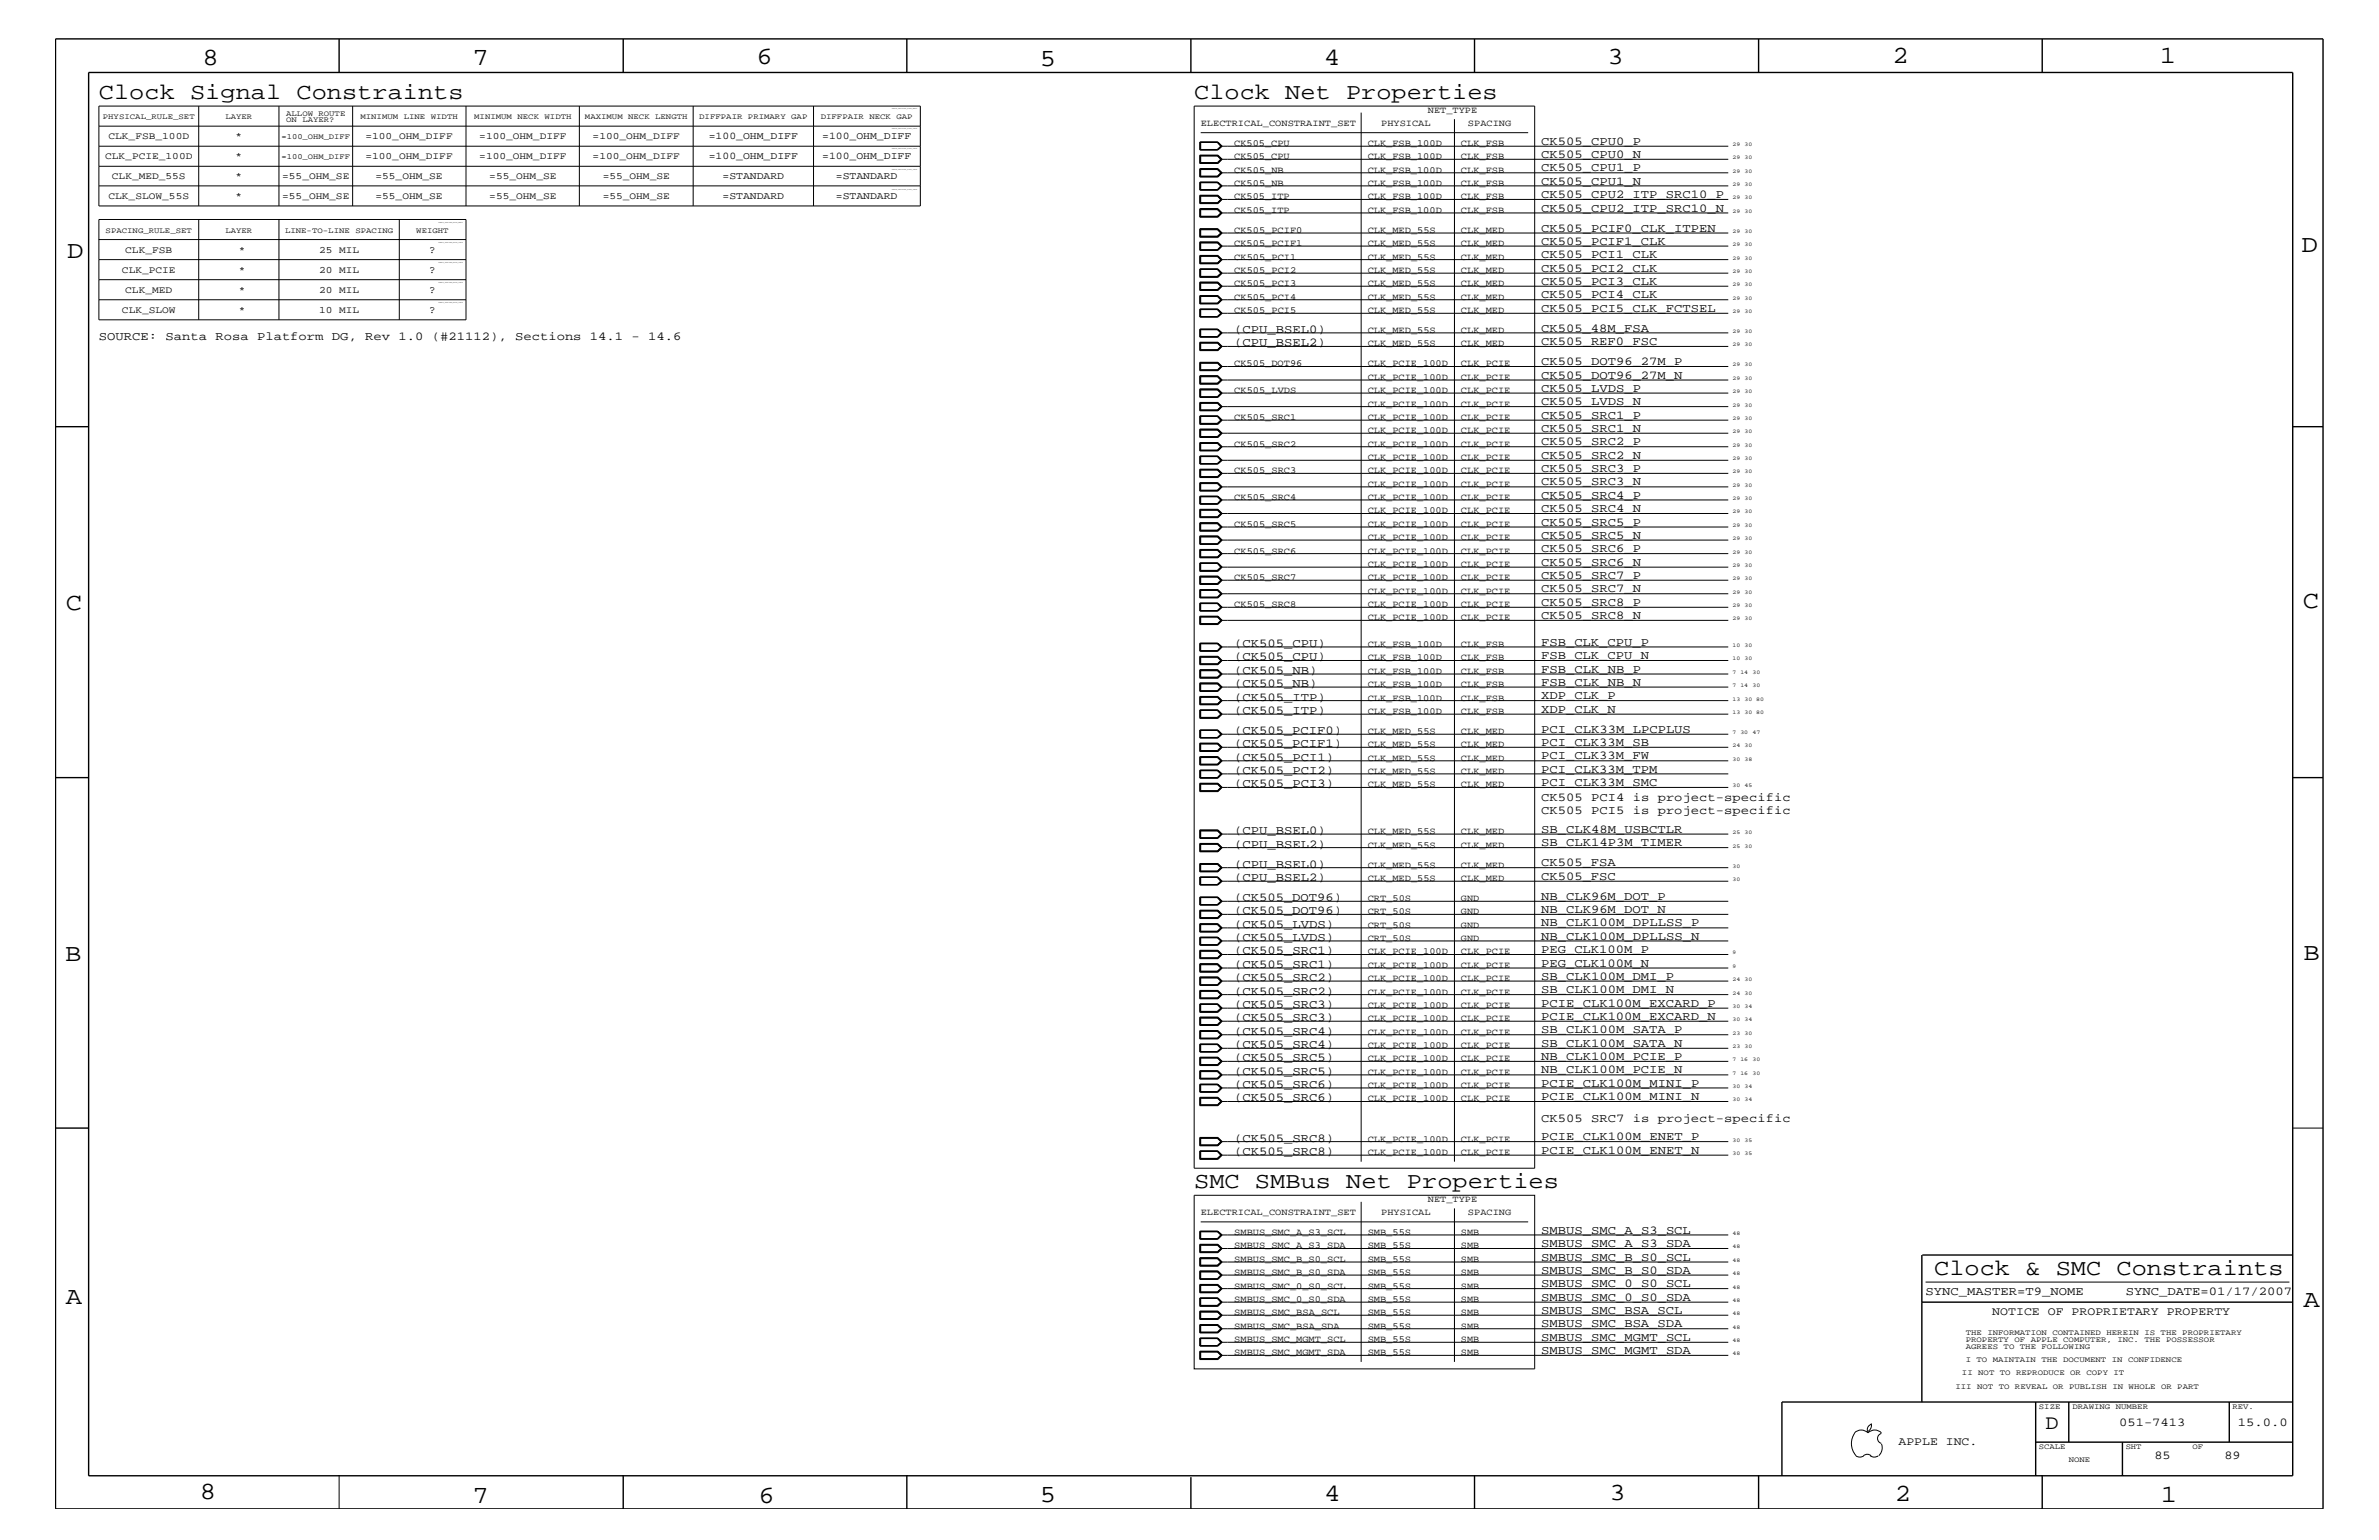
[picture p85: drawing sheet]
<svg xmlns="http://www.w3.org/2000/svg" width="432mm" height="279mm" viewBox="0 0 432 279" stroke-linecap="round" stroke-linejoin="round" font-family="sans-serif">
<defs><g id="words">
<g font-size="4.5">
<text x="36.7" y="11.7">8</text>
<text x="85.8" y="11.7">7</text>
<text x="137.3" y="11.5">6</text>
<text x="240.3" y="11.7">4</text>
<text x="291.8" y="11.5">3</text>
<text x="343.5" y="11.5">2</text>
<text x="392" y="11.5">1</text>
<text x="188.7" y="12.1">5</text>
<text x="12.2" y="46.8">D</text>
<text x="417.7" y="45.7">D</text>
<text x="11.9" y="110.6">C</text>
<text x="418" y="110.3">C</text>
<text x="11.9" y="174.3">B</text>
<text x="418.1" y="174.2">B</text>
<text x="11.9" y="236.7">A</text>
<text x="418.1" y="237.1">A</text>
<text x="36.2" y="271.9">8</text>
<text x="85.8" y="272.7">7</text>
<text x="137.7" y="272.7">6</text>
<text x="188.7" y="272.5">5</text>
<text x="240.4" y="272.3">4</text>
<text x="292.1" y="272.2">3</text>
<text x="343.9" y="272.3">2</text>
<text x="392.2" y="272.6">1</text>
</g>
<g font-size="4.1">
<text x="17.9" y="18">Clock Signal Constraints</text>
<text x="216.7" y="18">Clock Net Properties</text>
<text x="216.7" y="215.6">SMC SMBus Net Properties</text>
<text x="351.1" y="231.3">Clock &amp; SMC Constraints</text>
</g>
<text font-size="3.7" x="371.3" y="259.3">D</text>
<g font-size="2.2">
<text x="279.7" y="28.6">CK505_CPU0_N</text>
<text x="279.7" y="26.3">CK505_CPU0_P</text>
<text x="279.7" y="33.6">CK505_CPU1_N</text>
<text x="279.7" y="35.9">CK505_CPU2_ITP_SRC10_P</text>
<text x="279.7" y="31.1">CK505_CPU1_P</text>
<text x="279.7" y="38.4">CK505_CPU2_ITP_SRC10_N</text>
<text x="279.7" y="42">CK505_PCIF0_CLK_ITPEN</text>
<text x="279.7" y="46.8">CK505_PCI1_CLK</text>
<text x="279.7" y="44.4">CK505_PCIF1_CLK</text>
<text x="279.7" y="49.3">CK505_PCI2_CLK</text>
<text x="279.7" y="51.7">CK505_PCI3_CLK</text>
<text x="279.7" y="54.1">CK505_PCI4_CLK</text>
<text x="279.7" y="56.6">CK505_PCI5_CLK_FCTSEL</text>
<text x="17.9" y="61.7">SOURCE: Santa Rosa Platform DG, Rev 1.0 (#21112), Sections 14.1 - 14.6</text>
<text x="224" y="60.4">(CPU_BSEL0)</text>
<text x="224" y="62.9">(CPU_BSEL2)</text>
<text x="279.7" y="60.2">CK505_48M_FSA</text>
<text x="279.7" y="62.6">CK505_REF0_FSC</text>
<text x="279.7" y="71.1">CK505_LVDS_P</text>
<text x="279.7" y="68.7">CK505_DOT96_27M_N</text>
<text x="279.7" y="66.2">CK505_DOT96_27M_P</text>
<text x="279.7" y="76">CK505_SRC1_P</text>
<text x="279.7" y="73.5">CK505_LVDS_N</text>
<text x="279.7" y="78.3">CK505_SRC1_N</text>
<text x="279.7" y="83.3">CK505_SRC2_N</text>
<text x="279.7" y="80.8">CK505_SRC2_P</text>
<text x="279.7" y="88.1">CK505_SRC3_N</text>
<text x="279.7" y="85.6">CK505_SRC3_P</text>
<text x="279.7" y="92.9">CK505_SRC4_N</text>
<text x="279.7" y="90.5">CK505_SRC4_P</text>
<text x="279.7" y="95.4">CK505_SRC5_P</text>
<text x="279.7" y="100.2">CK505_SRC6_P</text>
<text x="279.7" y="97.7">CK505_SRC5_N</text>
<text x="279.7" y="102.6">CK505_SRC6_N</text>
<text x="279.7" y="107.5">CK505_SRC7_N</text>
<text x="279.7" y="105">CK505_SRC7_P</text>
<text x="279.7" y="109.9">CK505_SRC8_P</text>
<text x="279.7" y="112.3">CK505_SRC8_N</text>
<text x="224" y="119.8">(CK505_CPU)</text>
<text x="224" y="117.4">(CK505_CPU)</text>
<text x="279.7" y="119.6">FSB_CLK_CPU_N</text>
<text x="279.7" y="117.2">FSB_CLK_CPU_P</text>
<text x="224" y="124.7">(CK505_NB)</text>
<text x="224" y="122.3">(CK505_NB)</text>
<text x="279.7" y="122">FSB_CLK_NB_P</text>
<text x="279.7" y="124.4">FSB_CLK_NB_N</text>
<text x="224" y="127.1">(CK505_ITP)</text>
<text x="224" y="129.6">(CK505_ITP)</text>
<text x="279.7" y="126.9">XDP_CLK_P</text>
<text x="279.7" y="129.3">XDP_CLK_N</text>
<text x="224" y="133.2">(CK505_PCIF0)</text>
<text x="224" y="135.6">(CK505_PCIF1)</text>
<text x="279.7" y="137.8">PCI_CLK33M_FW</text>
<text x="279.7" y="133">PCI_CLK33M_LPCPLUS</text>
<text x="279.7" y="135.3">PCI_CLK33M_SB</text>
<text x="224" y="140.4">(CK505_PCI2)</text>
<text x="224" y="138">(CK505_PCI1)</text>
<text x="224" y="142.9">(CK505_PCI3)</text>
<text x="279.7" y="140.2">PCI_CLK33M_TPM</text>
<text x="279.7" y="142.6">PCI_CLK33M_SMC</text>
<text x="279.7" y="145.3">CK505 PCI4 is project-specific</text>
<text x="279.7" y="147.7">CK505 PCI5 is project-specific</text>
<text x="224" y="153.8">(CPU_BSEL2)</text>
<text x="224" y="151.3">(CPU_BSEL0)</text>
<text x="279.7" y="151.1">SB_CLK48M_USBCTLR</text>
<text x="279.7" y="153.5">SB_CLK14P3M_TIMER</text>
<text x="224" y="157.4">(CPU_BSEL0)</text>
<text x="224" y="159.9">(CPU_BSEL2)</text>
<text x="279.7" y="159.6">CK505_FSC</text>
<text x="279.7" y="157.2">CK505_FSA</text>
<text x="224" y="163.5">(CK505_DOT96)</text>
<text x="224" y="165.9">(CK505_DOT96)</text>
<text x="279.7" y="165.6">NB_CLK96M_DOT_N</text>
<text x="279.7" y="163.3">NB_CLK96M_DOT_P</text>
<text x="224" y="170.7">(CK505_LVDS)</text>
<text x="224" y="168.3">(CK505_LVDS)</text>
<text x="224" y="173.2">(CK505_SRC1)</text>
<text x="279.7" y="170.5">NB_CLK100M_DPLLSS_N</text>
<text x="279.7" y="168.1">NB_CLK100M_DPLLSS_P</text>
<text x="279.7" y="172.9">PEG_CLK100M_P</text>
<text x="224" y="178">(CK505_SRC2)</text>
<text x="224" y="175.6">(CK505_SRC1)</text>
<text x="279.7" y="177.7">SB_CLK100M_DMI_P</text>
<text x="279.7" y="175.4">PEG_CLK100M_N</text>
<text x="224" y="180.5">(CK505_SRC2)</text>
<text x="224" y="182.9">(CK505_SRC3)</text>
<text x="224" y="185.3">(CK505_SRC3)</text>
<text x="279.7" y="180.2">SB_CLK100M_DMI_N</text>
<text x="279.7" y="182.7">PCIE_CLK100M_EXCARD_P</text>
<text x="279.7" y="185">PCIE_CLK100M_EXCARD_N</text>
<text x="224" y="190.2">(CK505_SRC4)</text>
<text x="224" y="187.7">(CK505_SRC4)</text>
<text x="279.7" y="189.9">SB_CLK100M_SATA_N</text>
<text x="279.7" y="187.5">SB_CLK100M_SATA_P</text>
<text x="224" y="197.4">(CK505_SRC6)</text>
<text x="224" y="192.6">(CK505_SRC5)</text>
<text x="224" y="195">(CK505_SRC5)</text>
<text x="279.7" y="197.2">PCIE_CLK100M_MINI_P</text>
<text x="279.7" y="192.3">NB_CLK100M_PCIE_P</text>
<text x="279.7" y="194.8">NB_CLK100M_PCIE_N</text>
<text x="224" y="199.8">(CK505_SRC6)</text>
<text x="279.7" y="203.5">CK505 SRC7 is project-specific</text>
<text x="279.7" y="199.6">PCIE_CLK100M_MINI_N</text>
<text x="224" y="209.6">(CK505_SRC8)</text>
<text x="224" y="207.1">(CK505_SRC8)</text>
<text x="279.7" y="209.3">PCIE_CLK100M_ENET_N</text>
<text x="279.7" y="206.9">PCIE_CLK100M_ENET_P</text>
<text x="279.7" y="226.3">SMBUS_SMC_A_S3_SDA</text>
<text x="279.7" y="223.9">SMBUS_SMC_A_S3_SCL</text>
<text x="279.7" y="228.7">SMBUS_SMC_B_S0_SCL</text>
<text x="279.7" y="233.5">SMBUS_SMC_0_S0_SCL</text>
<text x="279.7" y="231.1">SMBUS_SMC_B_S0_SDA</text>
<text x="279.7" y="236">SMBUS_SMC_0_S0_SDA</text>
<text x="279.7" y="238.4">SMBUS_SMC_BSA_SCL</text>
<text x="349.5" y="235">SYNC_MASTER=T9_NOME</text>
<text x="385.8" y="235">SYNC_DATE=01/17/2007</text>
<text x="279.7" y="243.3">SMBUS_SMC_MGMT_SCL</text>
<text x="279.7" y="240.8">SMBUS_SMC_BSA_SDA</text>
<text x="279.7" y="245.6">SMBUS_SMC_MGMT_SDA</text>
<text x="384.6" y="258.7">051-7413</text>
<text x="406.2" y="258.7">15.0.0</text>
<text x="391" y="264.7">85</text>
<text x="403.7" y="264.7">89</text>
</g>
<g font-size="2.1">
<text x="361.6" y="238.6">NOTICE OF PROPRIETARY PROPERTY</text>
<text x="344.6" y="262.2">APPLE INC.</text>
</g>
<g font-size="1.9">
<text x="128.7" y="25.3">=100_OHM_DIFF</text>
<text x="128.7" y="28.9">=100_OHM_DIFF</text>
<text x="149.2" y="25.3">=100_OHM_DIFF</text>
<text x="149.2" y="28.9">=100_OHM_DIFF</text>
<text x="131.1" y="32.5">=STANDARD</text>
<text x="151.7" y="32.5">=STANDARD</text>
<text x="131.1" y="36.2">=STANDARD</text>
<text x="151.7" y="36.2">=STANDARD</text>
<text x="77.9" y="45.9">?</text>
<text x="77.9" y="53.2">?</text>
<text x="77.9" y="49.6">?</text>
<text x="77.9" y="56.8">?</text>
</g>
<g font-size="1.8">
<text x="19.1" y="28.9">CLK_PCIE_100D</text>
<text x="19.7" y="25.3">CLK_FSB_100D</text>
<text x="42.8" y="25.3">*</text>
<text x="42.8" y="28.9">*</text>
<text x="66.3" y="28.9">=100_OHM_DIFF</text>
<text x="66.3" y="25.3">=100_OHM_DIFF</text>
<text x="87" y="28.9">=100_OHM_DIFF</text>
<text x="87" y="25.3">=100_OHM_DIFF</text>
<text x="107.6" y="28.9">=100_OHM_DIFF</text>
<text x="107.6" y="25.3">=100_OHM_DIFF</text>
<text x="20.3" y="32.5">CLK_MED_55S</text>
<text x="42.8" y="32.5">*</text>
<text x="51.2" y="32.5">=55_OHM_SE</text>
<text x="68.2" y="32.5">=55_OHM_SE</text>
<text x="88.8" y="32.5">=55_OHM_SE</text>
<text x="109.4" y="32.5">=55_OHM_SE</text>
<text x="19.7" y="36.2">CLK_SLOW_55S</text>
<text x="42.8" y="36.2">*</text>
<text x="51.2" y="36.2">=55_OHM_SE</text>
<text x="68.2" y="36.2">=55_OHM_SE</text>
<text x="88.8" y="36.2">=55_OHM_SE</text>
<text x="109.4" y="36.2">=55_OHM_SE</text>
<text x="22.7" y="45.9">CLK_FSB</text>
<text x="43.3" y="45.9">*</text>
<text x="57.9" y="45.9">25 MIL</text>
<text x="22.1" y="49.6">CLK_PCIE</text>
<text x="22.7" y="53.2">CLK_MED</text>
<text x="43.3" y="53.2">*</text>
<text x="43.3" y="49.6">*</text>
<text x="57.9" y="53.2">20 MIL</text>
<text x="57.9" y="49.6">20 MIL</text>
<text x="22.1" y="56.8">CLK_SLOW</text>
<text x="43.3" y="56.8">*</text>
<text x="57.9" y="56.8">10 MIL</text>
</g>
<g font-size="1.7">
<text x="217.9" y="22.9">ELECTRICAL_CONSTRAINT_SET</text>
<text x="250.7" y="22.9">PHYSICAL</text>
<text x="259.2" y="20.4">NET_TYPE</text>
<text x="266.4" y="22.9">SPACING</text>
<text x="224" y="28.9">CK505_CPU</text>
<text x="224" y="26.5">CK505_CPU</text>
<text x="248.2" y="28.9">CLK_FSB_100D</text>
<text x="248.2" y="26.5">CLK_FSB_100D</text>
<text x="265.2" y="28.9">CLK_FSB</text>
<text x="265.2" y="26.5">CLK_FSB</text>
<text x="224" y="33.7">CK505_NB</text>
<text x="224" y="31.4">CK505_NB</text>
<text x="248.2" y="33.7">CLK_FSB_100D</text>
<text x="248.2" y="31.4">CLK_FSB_100D</text>
<text x="265.2" y="33.7">CLK_FSB</text>
<text x="265.2" y="31.4">CLK_FSB</text>
<text x="224" y="36.2">CK505_ITP</text>
<text x="224" y="38.6">CK505_ITP</text>
<text x="248.2" y="36.2">CLK_FSB_100D</text>
<text x="248.2" y="38.6">CLK_FSB_100D</text>
<text x="265.2" y="36.2">CLK_FSB</text>
<text x="265.2" y="38.6">CLK_FSB</text>
<text x="224" y="42.3">CK505_PCIF0</text>
<text x="224" y="47.1">CK505_PCI1</text>
<text x="224" y="44.6">CK505_PCIF1</text>
<text x="248.2" y="42.3">CLK_MED_55S</text>
<text x="248.2" y="47.1">CLK_MED_55S</text>
<text x="248.2" y="44.6">CLK_MED_55S</text>
<text x="265.2" y="42.3">CLK_MED</text>
<text x="265.2" y="47.1">CLK_MED</text>
<text x="265.2" y="44.6">CLK_MED</text>
<text x="224" y="49.6">CK505_PCI2</text>
<text x="224" y="51.9">CK505_PCI3</text>
<text x="248.2" y="49.6">CLK_MED_55S</text>
<text x="248.2" y="51.9">CLK_MED_55S</text>
<text x="265.2" y="49.6">CLK_MED</text>
<text x="265.2" y="51.9">CLK_MED</text>
<text x="224" y="54.4">CK505_PCI4</text>
<text x="224" y="56.8">CK505_PCI5</text>
<text x="248.2" y="54.4">CLK_MED_55S</text>
<text x="248.2" y="56.8">CLK_MED_55S</text>
<text x="265.2" y="54.4">CLK_MED</text>
<text x="265.2" y="56.8">CLK_MED</text>
<text x="248.2" y="60.4">CLK_MED_55S</text>
<text x="248.2" y="62.9">CLK_MED_55S</text>
<text x="265.2" y="60.4">CLK_MED</text>
<text x="265.2" y="62.9">CLK_MED</text>
<text x="224" y="71.3">CK505_LVDS</text>
<text x="224" y="66.5">CK505_DOT96</text>
<text x="248.2" y="71.3">CLK_PCIE_100D</text>
<text x="248.2" y="68.9">CLK_PCIE_100D</text>
<text x="248.2" y="66.5">CLK_PCIE_100D</text>
<text x="265.2" y="71.3">CLK_PCIE</text>
<text x="265.2" y="68.9">CLK_PCIE</text>
<text x="265.2" y="66.5">CLK_PCIE</text>
<text x="224" y="76.2">CK505_SRC1</text>
<text x="248.2" y="76.2">CLK_PCIE_100D</text>
<text x="248.2" y="73.8">CLK_PCIE_100D</text>
<text x="265.2" y="76.2">CLK_PCIE</text>
<text x="265.2" y="73.8">CLK_PCIE</text>
<text x="224" y="81.1">CK505_SRC2</text>
<text x="248.2" y="78.6">CLK_PCIE_100D</text>
<text x="248.2" y="83.5">CLK_PCIE_100D</text>
<text x="248.2" y="81.1">CLK_PCIE_100D</text>
<text x="265.2" y="78.6">CLK_PCIE</text>
<text x="265.2" y="83.5">CLK_PCIE</text>
<text x="265.2" y="81.1">CLK_PCIE</text>
<text x="224" y="85.9">CK505_SRC3</text>
<text x="248.2" y="88.3">CLK_PCIE_100D</text>
<text x="248.2" y="85.9">CLK_PCIE_100D</text>
<text x="265.2" y="88.3">CLK_PCIE</text>
<text x="265.2" y="85.9">CLK_PCIE</text>
<text x="224" y="90.7">CK505_SRC4</text>
<text x="224" y="95.6">CK505_SRC5</text>
<text x="248.2" y="93.2">CLK_PCIE_100D</text>
<text x="248.2" y="90.7">CLK_PCIE_100D</text>
<text x="248.2" y="95.6">CLK_PCIE_100D</text>
<text x="265.2" y="93.2">CLK_PCIE</text>
<text x="265.2" y="90.7">CLK_PCIE</text>
<text x="265.2" y="95.6">CLK_PCIE</text>
<text x="224" y="100.4">CK505_SRC6</text>
<text x="248.2" y="100.4">CLK_PCIE_100D</text>
<text x="248.2" y="98">CLK_PCIE_100D</text>
<text x="265.2" y="100.4">CLK_PCIE</text>
<text x="265.2" y="98">CLK_PCIE</text>
<text x="224" y="105.3">CK505_SRC7</text>
<text x="248.2" y="102.9">CLK_PCIE_100D</text>
<text x="248.2" y="107.7">CLK_PCIE_100D</text>
<text x="248.2" y="105.3">CLK_PCIE_100D</text>
<text x="265.2" y="102.9">CLK_PCIE</text>
<text x="265.2" y="107.7">CLK_PCIE</text>
<text x="265.2" y="105.3">CLK_PCIE</text>
<text x="224" y="110.2">CK505_SRC8</text>
<text x="248.2" y="110.2">CLK_PCIE_100D</text>
<text x="248.2" y="112.6">CLK_PCIE_100D</text>
<text x="265.2" y="110.2">CLK_PCIE</text>
<text x="265.2" y="112.6">CLK_PCIE</text>
<text x="248.2" y="119.8">CLK_FSB_100D</text>
<text x="248.2" y="117.4">CLK_FSB_100D</text>
<text x="265.2" y="119.8">CLK_FSB</text>
<text x="265.2" y="117.4">CLK_FSB</text>
<text x="248.2" y="122.3">CLK_FSB_100D</text>
<text x="248.2" y="124.7">CLK_FSB_100D</text>
<text x="265.2" y="122.3">CLK_FSB</text>
<text x="265.2" y="124.7">CLK_FSB</text>
<text x="248.2" y="127.1">CLK_FSB_100D</text>
<text x="248.2" y="129.6">CLK_FSB_100D</text>
<text x="265.2" y="127.1">CLK_FSB</text>
<text x="265.2" y="129.6">CLK_FSB</text>
<text x="248.2" y="133.2">CLK_MED_55S</text>
<text x="248.2" y="135.6">CLK_MED_55S</text>
<text x="265.2" y="133.2">CLK_MED</text>
<text x="265.2" y="135.6">CLK_MED</text>
<text x="248.2" y="140.4">CLK_MED_55S</text>
<text x="248.2" y="142.9">CLK_MED_55S</text>
<text x="248.2" y="138">CLK_MED_55S</text>
<text x="265.2" y="140.4">CLK_MED</text>
<text x="265.2" y="142.9">CLK_MED</text>
<text x="265.2" y="138">CLK_MED</text>
<text x="248.2" y="151.3">CLK_MED_55S</text>
<text x="248.2" y="153.8">CLK_MED_55S</text>
<text x="265.2" y="151.3">CLK_MED</text>
<text x="265.2" y="153.8">CLK_MED</text>
<text x="248.2" y="159.9">CLK_MED_55S</text>
<text x="248.2" y="157.4">CLK_MED_55S</text>
<text x="265.2" y="159.9">CLK_MED</text>
<text x="265.2" y="157.4">CLK_MED</text>
<text x="248.2" y="165.9">CRT_50S</text>
<text x="248.2" y="163.5">CRT_50S</text>
<text x="265.2" y="165.9">GND</text>
<text x="265.2" y="163.5">GND</text>
<text x="248.2" y="170.7">CRT_50S</text>
<text x="248.2" y="168.3">CRT_50S</text>
<text x="248.2" y="173.2">CLK_PCIE_100D</text>
<text x="265.2" y="170.7">GND</text>
<text x="265.2" y="168.3">GND</text>
<text x="265.2" y="173.2">CLK_PCIE</text>
<text x="248.2" y="178">CLK_PCIE_100D</text>
<text x="248.2" y="175.6">CLK_PCIE_100D</text>
<text x="265.2" y="178">CLK_PCIE</text>
<text x="265.2" y="175.6">CLK_PCIE</text>
<text x="248.2" y="180.5">CLK_PCIE_100D</text>
<text x="248.2" y="182.9">CLK_PCIE_100D</text>
<text x="248.2" y="185.3">CLK_PCIE_100D</text>
<text x="265.2" y="180.5">CLK_PCIE</text>
<text x="265.2" y="182.9">CLK_PCIE</text>
<text x="265.2" y="185.3">CLK_PCIE</text>
<text x="248.2" y="190.2">CLK_PCIE_100D</text>
<text x="248.2" y="187.7">CLK_PCIE_100D</text>
<text x="265.2" y="190.2">CLK_PCIE</text>
<text x="265.2" y="187.7">CLK_PCIE</text>
<text x="248.2" y="197.4">CLK_PCIE_100D</text>
<text x="248.2" y="192.6">CLK_PCIE_100D</text>
<text x="248.2" y="195">CLK_PCIE_100D</text>
<text x="265.2" y="197.4">CLK_PCIE</text>
<text x="265.2" y="192.6">CLK_PCIE</text>
<text x="265.2" y="195">CLK_PCIE</text>
<text x="248.2" y="199.8">CLK_PCIE_100D</text>
<text x="265.2" y="199.8">CLK_PCIE</text>
<text x="248.2" y="209.6">CLK_PCIE_100D</text>
<text x="248.2" y="207.1">CLK_PCIE_100D</text>
<text x="265.2" y="209.6">CLK_PCIE</text>
<text x="265.2" y="207.1">CLK_PCIE</text>
<text x="217.9" y="220.4">ELECTRICAL_CONSTRAINT_SET</text>
<text x="250.7" y="220.4">PHYSICAL</text>
<text x="259.2" y="218">NET_TYPE</text>
<text x="266.4" y="220.4">SPACING</text>
<text x="224" y="226.5">SMBUS_SMC_A_S3_SDA</text>
<text x="224" y="224.1">SMBUS_SMC_A_S3_SCL</text>
<text x="248.2" y="226.5">SMB_55S</text>
<text x="248.2" y="224.1">SMB_55S</text>
<text x="265.2" y="226.5">SMB</text>
<text x="265.2" y="224.1">SMB</text>
<text x="224" y="229">SMBUS_SMC_B_S0_SCL</text>
<text x="224" y="233.8">SMBUS_SMC_0_S0_SCL</text>
<text x="224" y="231.3">SMBUS_SMC_B_S0_SDA</text>
<text x="248.2" y="229">SMB_55S</text>
<text x="248.2" y="233.8">SMB_55S</text>
<text x="248.2" y="231.3">SMB_55S</text>
<text x="265.2" y="229">SMB</text>
<text x="265.2" y="233.8">SMB</text>
<text x="265.2" y="231.3">SMB</text>
<text x="224" y="236.2">SMBUS_SMC_0_S0_SDA</text>
<text x="224" y="238.6">SMBUS_SMC_BSA_SCL</text>
<text x="248.2" y="236.2">SMB_55S</text>
<text x="248.2" y="238.6">SMB_55S</text>
<text x="265.2" y="236.2">SMB</text>
<text x="265.2" y="238.6">SMB</text>
<text x="224" y="243.5">SMBUS_SMC_MGMT_SCL</text>
<text x="224" y="241.1">SMBUS_SMC_BSA_SDA</text>
<text x="224" y="245.9">SMBUS_SMC_MGMT_SDA</text>
<text x="248.2" y="243.5">SMB_55S</text>
<text x="248.2" y="241.1">SMB_55S</text>
<text x="248.2" y="245.9">SMB_55S</text>
<text x="265.2" y="243.5">SMB</text>
<text x="265.2" y="241.1">SMB</text>
<text x="265.2" y="245.9">SMB</text>
</g>
<g font-size="1.4">
<text x="18.7" y="21.6">PHYSICAL_RULE_SET</text>
<text x="40.9" y="21.6">LAYER</text>
<text x="51.9" y="21">ALLOW ROUTE</text>
<text x="51.9" y="22.2">ON LAYER?</text>
<text x="65.4" y="21.6">MINIMUM LINE WIDTH</text>
<text x="86.1" y="21.6">MINIMUM NECK WIDTH</text>
<text x="106.2" y="21.6">MAXIMUM NECK LENGTH</text>
<text x="126.9" y="21.6">DIFFPAIR PRIMARY GAP</text>
<text x="149" y="21.6">DIFFPAIR NECK GAP</text>
<text x="51.1" y="25.3">=100_OHM_DIFF</text>
<text x="51.1" y="28.9">=100_OHM_DIFF</text>
<text x="19.2" y="42.3">SPACING_RULE_SET</text>
<text x="40.9" y="42.3">LAYER</text>
<text x="51.7" y="42.3">LINE-TO-LINE SPACING</text>
<text x="75.6" y="42.3">WEIGHT</text>
<text x="356.8" y="242.3">THE INFORMATION CONTAINED HEREIN IS THE PROPRIETARY</text>
<text x="356.8" y="243.5">PROPERTY OF APPLE COMPUTER, INC. THE POSSESSOR</text>
<text x="356.8" y="244.7">AGREES TO THE FOLLOWING</text>
<text x="354.9" y="252">III NOT TO REVEAL OR PUBLISH IN WHOLE OR PART</text>
<text x="356.1" y="249.5">II NOT TO REPRODUCE OR COPY IT</text>
<text x="356.8" y="247.1">I TO MAINTAIN THE DOCUMENT IN CONFIDENCE</text>
<text x="370.1" y="255.6">SIZE</text>
<text x="376.2" y="255.6">DRAWING NUMBER</text>
<text x="405.2" y="255.6">REV.</text>
<text x="370.1" y="262.9">SCALE</text>
<text x="385.8" y="262.9">SHT</text>
<text x="397.9" y="262.9">OF</text>
<text x="375.5" y="265.3">NONE</text>
</g>
<g font-size="1">
<text x="314.5" y="28.9">29</text>
<text x="314.5" y="26.5">29</text>
<text x="316.7" y="28.9">30</text>
<text x="316.7" y="26.5">30</text>
<text x="314.5" y="33.7">29</text>
<text x="314.5" y="31.4">29</text>
<text x="316.7" y="33.7">30</text>
<text x="316.7" y="31.4">30</text>
<text x="314.5" y="36.2">29</text>
<text x="314.5" y="38.6">29</text>
<text x="316.7" y="36.2">30</text>
<text x="316.7" y="38.6">30</text>
<text x="314.5" y="42.3">29</text>
<text x="314.5" y="47.1">29</text>
<text x="314.5" y="44.6">29</text>
<text x="316.7" y="42.3">30</text>
<text x="316.7" y="47.1">30</text>
<text x="316.7" y="44.6">30</text>
<text x="314.5" y="49.6">29</text>
<text x="314.5" y="51.9">29</text>
<text x="316.7" y="49.6">30</text>
<text x="316.7" y="51.9">30</text>
<text x="314.5" y="54.4">29</text>
<text x="314.5" y="56.8">29</text>
<text x="316.7" y="54.4">30</text>
<text x="316.7" y="56.8">30</text>
<text x="314.5" y="60.4">29</text>
<text x="314.5" y="62.9">29</text>
<text x="316.7" y="60.4">30</text>
<text x="316.7" y="62.9">30</text>
<text x="314.5" y="71.3">29</text>
<text x="314.5" y="68.9">29</text>
<text x="314.5" y="66.5">29</text>
<text x="316.7" y="71.3">30</text>
<text x="316.7" y="68.9">30</text>
<text x="316.7" y="66.5">30</text>
<text x="314.5" y="76.2">29</text>
<text x="314.5" y="73.8">29</text>
<text x="316.7" y="76.2">30</text>
<text x="316.7" y="73.8">30</text>
<text x="314.5" y="78.6">29</text>
<text x="314.5" y="83.5">29</text>
<text x="314.5" y="81.1">29</text>
<text x="316.7" y="78.6">30</text>
<text x="316.7" y="83.5">30</text>
<text x="316.7" y="81.1">30</text>
<text x="314.5" y="88.3">29</text>
<text x="314.5" y="85.9">29</text>
<text x="316.7" y="88.3">30</text>
<text x="316.7" y="85.9">30</text>
<text x="314.5" y="95.6">29</text>
<text x="314.5" y="93.2">29</text>
<text x="314.5" y="90.7">29</text>
<text x="316.7" y="93.2">30</text>
<text x="316.7" y="90.7">30</text>
<text x="316.7" y="95.6">30</text>
<text x="314.5" y="100.4">29</text>
<text x="314.5" y="98">29</text>
<text x="316.7" y="100.4">30</text>
<text x="316.7" y="98">30</text>
<text x="314.5" y="105.3">29</text>
<text x="314.5" y="102.9">29</text>
<text x="314.5" y="107.7">29</text>
<text x="316.7" y="102.9">30</text>
<text x="316.7" y="107.7">30</text>
<text x="316.7" y="105.3">30</text>
<text x="314.5" y="110.2">29</text>
<text x="314.5" y="112.6">29</text>
<text x="316.7" y="110.2">30</text>
<text x="316.7" y="112.6">30</text>
<text x="314.5" y="117.4">10</text>
<text x="314.5" y="119.8">10</text>
<text x="316.7" y="119.8">30</text>
<text x="316.7" y="117.4">30</text>
<text x="314.5" y="122.3">7</text>
<text x="314.5" y="124.7">7</text>
<text x="315.9" y="122.3">14</text>
<text x="315.9" y="124.7">14</text>
<text x="318.1" y="122.3">30</text>
<text x="318.1" y="124.7">30</text>
<text x="314.5" y="127.1">13</text>
<text x="314.5" y="129.6">13</text>
<text x="316.7" y="127.1">30 80</text>
<text x="316.7" y="129.6">30 80</text>
<text x="314.5" y="133.2">7</text>
<text x="314.5" y="135.6">24</text>
<text x="315.9" y="133.2">30</text>
<text x="316.7" y="135.6">30</text>
<text x="318.1" y="133.2">47</text>
<text x="314.5" y="142.9">30</text>
<text x="314.5" y="138">30</text>
<text x="316.7" y="142.9">45</text>
<text x="316.7" y="138">38</text>
<text x="314.5" y="151.3">25</text>
<text x="314.5" y="153.8">25</text>
<text x="316.7" y="151.3">30</text>
<text x="316.7" y="153.8">30</text>
<text x="314.5" y="159.9">30</text>
<text x="314.5" y="157.4">30</text>
<text x="314.5" y="173.2">9</text>
<text x="314.5" y="178">24</text>
<text x="314.5" y="175.6">9</text>
<text x="316.7" y="178">30</text>
<text x="314.5" y="180.5">24</text>
<text x="314.5" y="182.9">30</text>
<text x="314.5" y="185.3">30</text>
<text x="316.7" y="180.5">30</text>
<text x="316.7" y="182.9">34</text>
<text x="316.7" y="185.3">34</text>
<text x="314.5" y="190.2">23</text>
<text x="314.5" y="187.7">23</text>
<text x="316.7" y="190.2">30</text>
<text x="316.7" y="187.7">30</text>
<text x="314.5" y="197.4">30</text>
<text x="314.5" y="192.6">7</text>
<text x="314.5" y="195">7</text>
<text x="315.9" y="192.6">16</text>
<text x="315.9" y="195">16</text>
<text x="316.7" y="197.4">34</text>
<text x="318.1" y="192.6">30</text>
<text x="318.1" y="195">30</text>
<text x="314.5" y="199.8">30</text>
<text x="316.7" y="199.8">34</text>
<text x="314.5" y="209.6">30</text>
<text x="314.5" y="207.1">30</text>
<text x="316.7" y="209.6">35</text>
<text x="316.7" y="207.1">35</text>
<text x="314.5" y="226.5">48</text>
<text x="314.5" y="224.1">48</text>
<text x="314.5" y="229">48</text>
<text x="314.5" y="233.8">48</text>
<text x="314.5" y="231.3">48</text>
<text x="314.5" y="236.2">48</text>
<text x="314.5" y="238.6">48</text>
<text x="314.5" y="243.5">48</text>
<text x="314.5" y="241.1">48</text>
<text x="314.5" y="245.9">48</text>
</g>
<g font-size=".3">
<text x="161.9" y="19.8">TABLE_PHYSICAL_RULE_HEAD</text>
<text x="161.9" y="23.5">TABLE_PHYSICAL_RULE_ITEM</text>
<text x="161.9" y="27.1">TABLE_PHYSICAL_RULE_ITEM</text>
<text x="161.9" y="30.8">TABLE_PHYSICAL_RULE_ITEM</text>
<text x="161.9" y="34.4">TABLE_PHYSICAL_RULE_ITEM</text>
<text x="79.6" y="40.4">TABLE_SPACING_RULE_HEAD</text>
<text x="79.6" y="44.1">TABLE_SPACING_RULE_ITEM</text>
<text x="79.6" y="47.7">TABLE_SPACING_RULE_ITEM</text>
<text x="79.6" y="51.3">TABLE_SPACING_RULE_ITEM</text>
<text x="79.6" y="55">TABLE_SPACING_RULE_ITEM</text>
</g>
</g></defs>
<g fill="none" stroke="#000" stroke-width=".18">
<path d="M17.9 19.2h149.1v18.2h-149.1zM36.1 19.2v18.2M50.6 19.2v18.2M64 19.2v18.2M84.6 19.2v18.2M105.2 19.2v18.2M125.8 19.2v18.2M147.7 19.2v18.2M216.7 19.2h61.9v192.7h-61.9zM17.9 26.5h149.1M17.9 33.7h149.1M17.9 22.9h149.1"/>
<path d="M17.9 30.2h149.1M36.1 39.8v18.2M50.6 39.8v18.2M72.5 39.8v18.2M217.8 25.8h3.3l.7 .7-.7 .7h-3.3zM217.8 28.1h3.3l.7 .8-.7 .8h-3.3zM217.8 30.6h3.3l.7 .8-.7 .7h-3.3zM217.8 33h3.3l.7 .7-.7 .8h-3.3zM217.8 35.4h3.3l.7 .8-.7 .7h-3.3zM217.8 37.9h3.3l.7 .7-.7 .8h-3.3zM217.8 27.1h3.2M217.8 25.8v1.4"/>
<path d="M217.8 33v1.5M217.8 37.9v1.4h3.2M217.8 25.9h3.2M217.8 34.4h3.2M217.8 33.1h3.2M217.8 38h3.2l.7 .6-.7 .7M217.9 25.9v1.2M217.9 28.3h3.1l.6 .6-.6 .6h-3.1zM217.9 30.8h3.1l.6 .6-.6 .5h-3.1zM217.9 33.1v1.3M217.9 35.6h3.1l.6 .6-.6 .6h-3.1zM217.9 38h3.1l.6 .6-.6 .6h-3.1z"/>
<path d="M217.9 24.1h59.5M221 25.9l.7 .6-.7 .6M221 25.8l.7 .7-.7 .7M221 28.2h-3.2v1.5M221 30.7h-3.2v1.3h3.2M221 35.5h-3.2v1.4h3.2M221 25.9l.6 .6M221 28.2l.7 .7-.7 .7h-3.2M221 28.2l.7 .7-.7 .8M221 30.7l.7 .7-.7 .6M221 35.5l.7 .7-.7 .7M221 33.1l.7 .6-.7 .7"/>
<path d="M221 33l.7 .7-.7 .8M221 33.1l.6 .6M221 37.9l.7 .7-.7 .7M221.6 26.5l-.6 .6M221.6 26.5h92.1M221.6 28.9h92.1M221.6 31.4h92.1M221.6 36.2h92.1M221.6 33.7l-.6 .7M221.6 33.7h92.1M221.6 38.6h92.1M247.1 20.4v190.4"/>
<path d="M264 21.6v189.2M17.9 43.5v14.5h66.7v-18.2h-66.7v3.7h66.7M17.9 47.1h66.7M17.9 54.4h66.7M17.9 50.7h66.7M217.8 41.5h3.3l.7 .8-.7 .7h-3.3zM217.8 43.9h3.3l.7 .7-.7 .8h-3.3zM217.8 46.3h3.3l.7 .8-.7 .8h-3.3zM217.8 48.8h3.3l.7 .8-.7 .7h-3.3zM217.8 51.2h3.3l.7 .7-.7 .8h-3.3zM217.8 53.6h3.3l.7 .8-.7 .7h-3.3zM217.8 56.1h3.3l.7 .7-.7 .7h-3.3z"/>
<path d="M217.8 59.7h3.3l.7 .7-.7 .8h-3.3zM217.8 41.5v1.5h3.2l.7-.7-.7-.8M217.8 45.4v-1.4h3.2l.7 .6-.7 .8M217.8 48.8v1.4h3.2l.7-.6-.7-.8M217.8 52.7v-1.4h3.2l.7 .6-.7 .8M217.8 56.1v1.4M217.8 59.7v1.5M217.8 42.9h3.2M217.8 41.6h3.2l.7 .7-.7 .6M217.8 45.3h3.2M217.8 44.1h3.2M217.8 50.2h3.2"/>
<path d="M217.8 48.9h3.2M217.8 51.3h3.2M217.8 57.4h3.2M217.8 56.2h3.2M217.8 59.8h3.2M217.9 44.1v1.2M217.9 46.5h3.1l.6 .6-.6 .6h-3.1zM217.9 48.9v1.3M217.9 51.3v1.2h3.1l.6-.6M217.9 53.8h3.1l.6 .6-.6 .6h-3.1zM217.9 56.2v1.2M217.9 59.8v1.3"/>
<path d="M221 46.4h-3.2v1.4h3.2M221 53.7h-3.2v1.4h3.2M221 44.1l.7 .5-.7 .7M221 44.1l.6 .5M221 46.4l.7 .7-.7 .7M221 48.9l.7 .7-.7 .6M221 48.9l.6 .7M221 51.3l.7 .6-.7 .7h-3.2M221 51.3l.6 .6M221 53.7l.7 .7-.7 .7M221 56.2l.7 .6-.7 .6M221 56.1l.7 .7-.7 .7"/>
<path d="M221 56.2l.6 .6M221 59.8l.7 .6-.7 .7M221 59.7l.7 .7-.7 .8M221 59.8l.6 .6M221.6 42.3l-.6-.6h-3.1v1.2M221.6 42.3l-.6 .6M221.6 42.3h92.1M221.6 44.6l-.6 .7M221.6 44.6h92.1M221.6 47.1h92.1M221.6 49.6l-.6 .6M221.6 49.6h92.1"/>
<path d="M221.6 51.9h92.1M221.6 54.4h92.1M221.6 56.8l-.6 .6M221.6 56.8h92.1M217.8 62.1h3.3l.7 .8-.7 .7h-3.3zM217.8 65.7h3.3l.7 .8-.7 .8h-3.3zM217.8 68.2h3.3l.7 .7-.7 .8h-3.3zM217.8 70.6h3.3l.7 .7-.7 .8h-3.3zM217.8 73h3.3l.7 .8-.7 .7h-3.3zM217.8 75.5h3.3l.7 .7-.7 .8h-3.3zM217.8 77.8h3.3l.7 .8-.7 .8h-3.3zM217.8 68.2v1.4h3.2l.7-.7-.7-.7"/>
<path d="M217.8 72.1v-1.5h3.2l.7 .7-.7 .8M217.8 75.5v1.4h3.2l.7-.7-.7-.7M217.8 79.4v-1.5h3.2l.7 .7-.7 .8M217.8 78h3.2M217.8 69.5h3.2M217.8 68.3h3.2l.7 .6-.7 .6M217.8 61.1h3.2M217.8 72h3.2M217.8 70.7h3.2M217.8 76.8h3.2M217.8 75.6h3.2M217.9 62.3h3.1l.6 .6-.6 .5h-3.1z"/>
<path d="M217.9 65.9h3.1l.6 .6-.6 .6h-3.1zM217.9 70.7v1.3M217.9 73.2h3.1l.6 .6-.6 .6h-3.1zM217.9 75.6v1.2M217.9 78v1.2h3.1l.6-.6M221 62.2h-3.2v1.3h3.2M221 65.8h-3.2v1.4h3.2M221 73.1h-3.2v1.4h3.2M221 78l.7 .6-.7 .7h-3.2M221 78l.6 .6M221 65.8l.7 .7-.7 .7M221 62.2l.7 .7-.7 .6"/>
<path d="M221 70.7l.7 .6-.7 .7M221 70.7l.6 .6M221 73.1l.7 .7-.7 .7M221 75.6l.7 .6-.7 .6M221 75.6l.6 .6M221.6 68.9l-.6-.5h-3.1v1.1M221.6 78.6h92.1M221.6 66.5h92.1M221.6 68.9l-.6 .6M221.6 68.9h92.1M221.6 60.4l-.6 .7M221.6 60.4h92.1"/>
<path d="M221.6 62.9h92.1M221.6 71.3l-.6 .7M221.6 71.3h92.1M221.6 73.8h92.1M221.6 76.2l-.6 .6M221.6 76.2h92.1M217.8 80.3h3.3l.7 .8-.7 .7h-3.3zM217.8 82.7h3.3l.7 .8-.7 .7h-3.3zM217.8 85.1h3.3l.7 .8-.7 .7h-3.3zM217.8 87.6h3.3l.7 .7-.7 .8h-3.3zM217.8 90h3.3l.7 .7-.7 .8h-3.3zM217.8 92.4h3.3l.7 .8-.7 .7h-3.3z"/>
<path d="M217.8 94.9h3.3l.7 .7-.7 .8h-3.3zM217.8 97.2h3.3l.7 .8-.7 .7h-3.3zM217.8 99.7h3.3l.7 .7-.7 .8h-3.3zM217.8 82.7v1.5M217.8 90v1.5M217.8 94.9v1.4h3.2l.7-.7-.7-.7M217.8 98.7v-1.4h3.2l.7 .7-.7 .7M217.8 84.1h3.2M217.8 82.8h3.2M217.8 91.4h3.2M217.8 90.1h3.2M217.8 96.2h3.2"/>
<path d="M217.8 94.9h3.2l.7 .7-.7 .6M217.8 98.7h3.2M217.8 97.4h3.2M217.9 80.5h3.1l.6 .6-.6 .5h-3.1zM217.9 82.8v1.3M217.9 85.3h3.1l.6 .6-.6 .6h-3.1zM217.9 87.7h3.1l.6 .6-.6 .6h-3.1zM217.9 90.1v1.3M217.9 92.6h3.1l.6 .6-.6 .6h-3.1zM217.9 97.4v1.3M217.9 99.9h3.1l.6 .5-.6 .6h-3.1zM221 80.4h-3.2v1.3h3.2"/>
<path d="M221 85.2h-3.2v1.4h3.2M221 87.7h-3.2v1.3h3.2M221 92.5h-3.2v1.3h3.2M221 99.8h-3.2v1.3h3.2M221 80.4l.7 .7-.7 .6M221 82.8l.7 .7-.7 .6M221 82.7l.7 .8-.7 .7M221 82.8l.6 .7M221 85.2l.7 .7-.7 .7M221 87.7l.7 .6-.7 .7M221 90.1l.7 .6-.7 .7M221 90l.7 .7-.7 .8"/>
<path d="M221 90.1l.6 .6M221 92.5l.7 .7-.7 .6M221 97.4l.7 .6-.7 .7M221 97.4l.6 .6M221 99.8l.7 .6-.7 .7M221.6 95.6l-.6-.6h-3.1v1.2M221.6 81.1h92.1M221.6 83.5l-.6 .6M221.6 83.5h92.1M221.6 85.9h92.1M221.6 88.3h92.1M221.6 90.7l-.6 .7"/>
<path d="M221.6 90.7h92.1M221.6 93.2h92.1M221.6 95.6l-.6 .6M221.6 95.6h92.1M221.6 98l-.6 .7M221.6 98h92.1M217.8 102.1h3.3l.7 .8-.7 .8h-3.3zM217.8 104.5h3.3l.7 .8-.7 .7h-3.3zM217.8 107h3.3l.7 .7-.7 .8h-3.3zM217.8 109.4h3.3l.7 .8-.7 .7h-3.3zM217.8 111.8h3.3l.7 .8-.7 .7h-3.3zM217.8 116.7h3.3l.7 .7-.7 .7h-3.3z"/>
<path d="M217.8 119.1h3.3l.7 .7-.7 .8h-3.3zM217.8 102.1v1.5h3.2l.7-.7-.7-.8M217.8 106v-1.4h3.2l.7 .7-.7 .7M217.8 109.4v1.5M217.8 116.7v1.4M217.8 103.5h3.2M217.8 102.2h3.2M217.8 104.7h3.2M217.8 110.8h3.2M217.8 109.5h3.2M217.8 118.1h3.2M217.8 116.8h3.2"/>
<path d="M217.9 102.2v1.3M217.9 104.7v1.2h3.1l.6-.6M217.9 107.1h3.1l.6 .6-.6 .6h-3.1zM217.9 109.5v1.3M217.9 112h3.1l.6 .6-.6 .5h-3.1zM217.9 116.8v1.3M217.9 119.2h3.1l.6 .6-.6 .6h-3.1zM221 107h-3.2v1.4h3.2M221 111.9h-3.2v1.3h3.2M221 119.2h-3.2v1.3h3.2M221 102.2l.7 .7-.7 .6M221 102.2l.6 .7"/>
<path d="M221 104.7l.7 .6-.7 .6h-3.2M221 104.7l.6 .6M221 109.5l.7 .7-.7 .6M221 109.4l.7 .8-.7 .7M221 109.5l.6 .7M221 107l.7 .7-.7 .7M221 111.9l.7 .7-.7 .6M221 116.8l.7 .6-.7 .7M221 116.7l.7 .7-.7 .7M221 116.8l.6 .6M221 119.2l.7 .6-.7 .7M221.6 102.9l-.6 .6"/>
<path d="M221.6 102.9h92.1M221.6 100.4h92.1M221.6 105.3h92.1M221.6 110.2l-.6 .6M221.6 110.2h92.1M221.6 107.7h92.1M221.6 112.6h92.1M221.6 117.4l-.6 .7M221.6 117.4h92.1M221.6 119.8h92.1M217.8 121.5h3.3l.7 .8-.7 .7h-3.3zM217.8 123.9h3.3l.7 .8-.7 .7h-3.3z"/>
<path d="M217.8 126.4h3.3l.7 .7-.7 .8h-3.3zM217.8 128.8h3.3l.7 .8-.7 .7h-3.3zM217.8 132.4h3.3l.7 .8-.7 .7h-3.3zM217.8 134.8h3.3l.7 .8-.7 .7h-3.3zM217.8 137.3h3.3l.7 .7-.7 .8h-3.3zM217.8 139.7h3.3l.7 .7-.7 .8h-3.3zM217.8 121.5v1.5h3.2l.7-.7-.7-.8M217.8 125.4v-1.4h3.2l.7 .7-.7 .7M217.8 128.8v1.4h3.2l.7-.6-.7-.8M217.8 132.4v1.5M217.8 139.7v1.5M217.8 122.9h3.2"/>
<path d="M217.8 121.6h3.2l.7 .7-.7 .6M217.8 125.3h3.2M217.8 124.1h3.2M217.8 130.2h3.2M217.8 128.9h3.2M217.8 133.8h3.2M217.8 132.5h3.2M217.8 139.8h3.2M217.9 124.1v1.2M217.9 126.5h3.1l.6 .6-.6 .6h-3.1zM217.9 128.9v1.3M217.9 132.5v1.3"/>
<path d="M217.9 135h3.1l.6 .6-.6 .6h-3.1zM217.9 137.4h3.1l.6 .6-.6 .6h-3.1zM217.9 139.8v1.3M221 126.4h-3.2v1.4h3.2M221 134.9h-3.2v1.4M221 137.4h-3.2v1.3h3.2M221 126.4l.7 .7-.7 .7M221 124.1l.7 .6-.7 .6M221 124.1l.6 .6M221 128.9l.7 .7-.7 .6M221 128.9l.6 .7M221 132.5l.7 .7-.7 .6"/>
<path d="M221 132.4l.7 .8-.7 .7M221 132.5l.6 .7M221 134.9l.7 .7-.7 .7h-3.2M221 134.9l.7 .7-.7 .7M221 137.4l.7 .6-.7 .7M221 139.8l.7 .6-.7 .7M221 139.7l.7 .7-.7 .8M221 139.8l.6 .6M221.6 122.3l-.6-.6h-3.1v1.2M221.6 122.3l-.6 .6M221.6 122.3h92.1M221.6 127.1h92.1"/>
<path d="M221.6 124.7l-.6 .6M221.6 124.7h92.1M221.6 129.6l-.6 .6M221.6 129.6h92.1M221.6 133.2l-.6 .6M221.6 133.2h92.1M221.6 135.6h92.1M221.6 138h92.1M217.8 142.1h3.3l.7 .8-.7 .7h-3.3zM217.8 150.6h3.3l.7 .7-.7 .8h-3.3zM217.8 153h3.3l.7 .8-.7 .7h-3.3zM217.8 156.7h3.3l.7 .7-.7 .8h-3.3z"/>
<path d="M217.8 159.1h3.3l.7 .8-.7 .7h-3.3zM217.8 152.1v-1.4h3.2l.7 .6-.7 .8M217.8 159.1v1.5M217.8 159.2h3.2M217.8 141.1h3.2M217.8 152h3.2M217.8 150.7h3.2M217.9 142.3h3.1l.6 .6-.6 .6h-3.1zM217.9 150.7v1.3M217.9 153.2h3.1l.6 .6-.6 .6h-3.1zM217.9 156.8h3.1l.6 .6-.6 .6h-3.1zM217.9 159.2v1.3"/>
<path d="M221 142.2h-3.2v1.3h3.2M221 153.1h-3.2v1.4h3.2M221 156.7h-3.2v1.4h3.2M221 156.7l.7 .7-.7 .7M221 159.2l.7 .7-.7 .6M221 159.1l.7 .8-.7 .7M221 159.2l.6 .7M221 142.2l.7 .7-.7 .6M221 153.1l.7 .7-.7 .7M221 150.7l.7 .6-.7 .7M221 150.7l.6 .6M221.6 157.4h92.1"/>
<path d="M221.6 159.9l-.6 .6M221.6 159.9h92.1M221.6 140.4l-.6 .7M221.6 140.4h92.1M221.6 142.9h92.1M221.6 153.8h92.1M221.6 151.3l-.6 .7M221.6 151.3h92.1M217.8 162.8h3.3l.7 .7-.7 .7h-3.3zM217.8 165.1h3.3l.7 .8-.7 .8h-3.3zM217.8 167.6h3.3l.7 .7-.7 .8h-3.3zM217.8 170h3.3l.7 .7-.7 .8h-3.3z"/>
<path d="M217.8 172.4h3.3l.7 .8-.7 .7h-3.3zM217.8 174.9h3.3l.7 .7-.7 .8h-3.3zM217.8 177.2h3.3l.7 .8-.7 .8h-3.3zM217.8 179.7h3.3l.7 .8-.7 .7h-3.3zM217.8 162.8v1.4M217.8 170v1.5M217.8 174.9v1.4h3.2l.7-.7-.7-.7M217.8 178.8v-1.5h3.2l.7 .7-.7 .8M217.8 160.5h3.2M217.8 176.2h3.2M217.8 174.9h3.2l.7 .7-.7 .6M217.8 171.4h3.2"/>
<path d="M217.8 170.1h3.2M217.8 164.1h3.2M217.8 162.8h3.2M217.8 178.7h3.2M217.8 177.4h3.2M217.9 162.8v1.3M217.9 165.3h3.1l.6 .6-.6 .6h-3.1zM217.9 167.8h3.1l.6 .5-.6 .6h-3.1zM217.9 170.1v1.3M217.9 172.6h3.1l.6 .6-.6 .6h-3.1zM217.9 177.4v1.3M217.9 179.9h3.1l.6 .6-.6 .5h-3.1z"/>
<path d="M221 165.2h-3.2v1.4h3.2M221 167.7h-3.2v1.3h3.2M221 172.5h-3.2v1.3h3.2M221 179.8h-3.2v1.3h3.2M221 172.5l.7 .7-.7 .6M221 170.1l.7 .6-.7 .7M221 170l.7 .7-.7 .8M221 170.1l.6 .6M221 167.7l.7 .6-.7 .7M221 165.2l.7 .7-.7 .7M221 162.8l.7 .7-.7 .6M221 162.8l.7 .7-.7 .7"/>
<path d="M221 162.8l.6 .7M221 177.4l.7 .6-.7 .7M221 177.4l.6 .6M221 179.8l.7 .7-.7 .6M221.6 175.6l-.6-.6h-3.1v1.2M221.6 175.6l-.6 .6M221.6 175.6h92.1M221.6 173.2h92.1M221.6 170.7l-.6 .7M221.6 170.7h92.1M221.6 168.3h92.1M221.6 165.9h92.1"/>
<path d="M221.6 163.5l-.6 .6M221.6 163.5h92.1M221.6 178l-.6 .7M221.6 178h92.1M217.8 182.1h3.3l.7 .8-.7 .8h-3.3zM217.8 184.5h3.3l.7 .8-.7 .7h-3.3zM217.8 187h3.3l.7 .7-.7 .8h-3.3zM217.8 189.4h3.3l.7 .8-.7 .7h-3.3zM217.8 191.8h3.3l.7 .8-.7 .7h-3.3zM217.8 194.3h3.3l.7 .7-.7 .8h-3.3zM217.8 196.7h3.3l.7 .7-.7 .7h-3.3zM217.8 199.1h3.3l.7 .7-.7 .8h-3.3z"/>
<path d="M217.8 182.1v1.5h3.2l.7-.7-.7-.8M217.8 186v-1.4h3.2l.7 .7-.7 .7M217.8 189.4v1.5M217.8 196.7v1.4M217.8 190.8h3.2M217.8 189.5h3.2M217.8 198.1h3.2M217.8 196.8h3.2M217.8 183.5h3.2M217.8 182.2h3.2M217.8 184.7h3.2M217.9 182.2v1.3"/>
<path d="M217.9 184.7v1.2h3.1l.6-.6M217.9 187.1h3.1l.6 .6-.6 .6h-3.1zM217.9 189.5v1.3M217.9 192h3.1l.6 .6-.6 .6h-3.1zM217.9 194.4h3.1l.6 .6-.6 .6h-3.1zM217.9 196.8v1.3M217.9 199.2h3.1l.6 .6-.6 .6h-3.1zM221 187.1h-3.2v1.3h3.2M221 191.9h-3.2v1.3h3.2M221 194.3h-3.2v1.4h3.2M221 199.2h-3.2v1.3h3.2M221 187.1l.7 .6-.7 .7"/>
<path d="M221 189.5l.7 .7-.7 .6M221 189.4l.7 .8-.7 .7M221 189.5l.6 .7M221 191.9l.7 .7-.7 .6M221 194.3l.7 .7-.7 .7M221 199.2l.7 .6-.7 .7M221 196.8l.7 .6-.7 .7M221 196.7l.7 .7-.7 .7M221 196.8l.6 .6M221 182.2l.7 .7-.7 .6M221 182.2l.6 .7M221 184.7l.7 .6-.7 .7h-3.2"/>
<path d="M221 184.7l.6 .6M221.6 180.5h92.1M221.6 187.7h92.1M221.6 190.2l-.6 .6M221.6 190.2h92.1M221.6 192.6h92.1M221.6 195h92.1M221.6 199.8h92.1M221.6 197.4l-.6 .7M221.6 197.4h92.1M221.6 182.9l-.6 .6M221.6 182.9h92.1"/>
<path d="M221.6 185.3h92.1M216.7 216.9h61.9v31.5h-61.9zM217.8 206.4h3.3l.7 .7-.7 .8h-3.3zM217.8 208.8h3.3l.7 .8-.7 .7h-3.3zM217.8 208.8v1.5h3.2l.7-.7-.7-.8M217.8 210.2h3.2M217.8 208.9h3.2M217.9 206.5h3.1l.6 .6-.6 .6h-3.1zM217.9 208.9v1.3M221 206.4h-3.2v1.4h3.2M221 206.4l.7 .7-.7 .7M221 208.9l.7 .7-.7 .6"/>
<path d="M221 208.9l.6 .7M221.6 207.1h92.1M221.6 209.6l-.6 .6M221.6 209.6h92.1M247.1 218v29.1M264 219.2v27.9M416.1 204.7h5.5M217.8 223.4h3.3l.7 .7-.7 .7h-3.3zM217.8 225.7h3.3l.7 .8-.7 .8h-3.3zM217.8 228.2h3.3l.7 .8-.7 .7h-3.3zM217.8 230.6h3.3l.7 .7-.7 .8h-3.3zM217.8 233h3.3l.7 .8-.7 .8h-3.3z"/>
<path d="M217.8 235.5h3.3l.7 .7-.7 .8h-3.3zM217.8 237.9h3.3l.7 .7-.7 .8h-3.3zM217.8 223.4v1.4M217.8 228.2v1.4h3.2l.7-.6-.7-.8M217.8 232.1v-1.4h3.2l.7 .6-.7 .8M217.8 235.5v1.4h3.2l.7-.7-.7-.7M217.8 239.4v-1.5h3.2l.7 .7-.7 .8M217.8 224.7h3.2M217.8 223.5h3.2M217.8 229.6h3.2M217.8 228.3h3.2l.7 .7-.7 .6M217.8 232h3.2"/>
<path d="M217.8 230.7h3.2M217.8 236.8h3.2M217.8 235.6h3.2M217.8 238h3.2M217.9 223.5v1.2M217.9 225.9h3.1l.6 .6-.6 .6h-3.1zM217.9 230.7v1.3M217.9 233.2h3.1l.6 .6-.6 .6h-3.1zM217.9 235.6v1.2M217.9 238v1.2h3.1l.6-.6M217.9 221.7h59.5M221 225.8h-3.2v1.4h3.2"/>
<path d="M221 233.1h-3.2v1.4h3.2M221 225.8l.7 .7-.7 .7M221 223.5l.7 .6-.7 .6M221 223.4l.7 .7-.7 .7M221 223.5l.6 .6M221 230.7l.7 .6-.7 .7M221 230.7l.6 .6M221 233.1l.7 .7-.7 .7M221 235.6l.7 .6-.7 .6M221 235.6l.6 .6M221 238l.7 .6-.7 .7h-3.2M221 238l.6 .6"/>
<path d="M221.6 229l-.6-.6h-3.1v1.2M221.6 226.5h92.1M221.6 224.1l-.6 .6M221.6 224.1h92.1M221.6 229l-.6 .6M221.6 229h92.1M221.6 231.3l-.6 .7M221.6 231.3h92.1M221.6 233.8h92.1M221.6 236.2l-.6 .6M221.6 236.2h92.1M221.6 238.6h92.1"/>
<path d="M349.5 232.6h66M217.8 240.3h3.3l.7 .8-.7 .7h-3.3zM217.8 242.8h3.3l.7 .7-.7 .7h-3.3zM217.8 245.1h3.3l.7 .8-.7 .8h-3.3zM217.8 242.8v1.4M217.8 244.1h3.2M217.8 242.9h3.2M217.9 240.5h3.1l.6 .6-.6 .6h-3.1zM217.9 242.9v1.2M217.9 245.3h3.1l.6 .6-.6 .6h-3.1zM221 240.4h-3.2v1.4h3.2M221 245.2h-3.2v1.4h3.2"/>
<path d="M221 240.4l.7 .7-.7 .7M221 242.9l.7 .6-.7 .6M221 242.8l.7 .7-.7 .7M221 242.9l.6 .6M221 245.2l.7 .7-.7 .7M221.6 241.1h92.1M221.6 243.5l-.6 .6M221.6 243.5h92.1M221.6 245.9h92.1M336.6 260a1.69 1.69 0 0 1 2.4 0 1.72 1.72 0 0 1 2.5 0M339.6 258.3l.1 .1a1.27 1.27 0 0 1-.7 1.3M339.6 258.4a.99 .99 0 0 0-.6 1.4"/>
<path d="M61.6 267.7v6.1M336.6 260a3.3 3.3 0 0 0 .3 4.1M336.9 264.1l.7 .3 .7-.3M338.2 264.1l.7-.3 .7 .3M339.5 264.1l.7 .3 .7-.3M341.5 260.1a.93 .93 0 0 0-.7 .9 .93 .93 0 0 0 .7 .9M341.5 262l.1 .7a1.99 1.99 0 0 1-.6 1.4"/>
</g>
<g fill="none" stroke="#000" stroke-width=".25">
<path d="M10.1 7.1h411.5v266.7h-411.5zM16.1 13.2h400v254.5h-400zM61.6 7.1v6.1M113.1 7.1v6.1M164.6 7.1v6.1M216.2 7.1v6.1M267.6 7.1v6.1M319.2 7.1v6.1M370.7 7.1v6.1M10.1 77.4h6M416.1 77.4h5.5M10.1 141.1h6"/>
<path d="M416.1 141.1h5.5M10.1 204.7h6M348.8 236.2h67.3M348.8 227.7v26.7M348.9 227.7h67.2M369.5 254.4v13.3M375.5 254.4v7.2M404.6 254.4v7.2M416.1 254.4h-92.7v13.3M113.1 267.7v6.1M164.6 267.7v6.1M216.2 268v5.8"/>
<path d="M267.6 267.7v6.1M319.2 267.7v6.1M369.5 261.6h46.6M370.7 267.7v6.1M385.2 261.6v6.1"/>
</g>
<use href="#words"/>
</svg>
